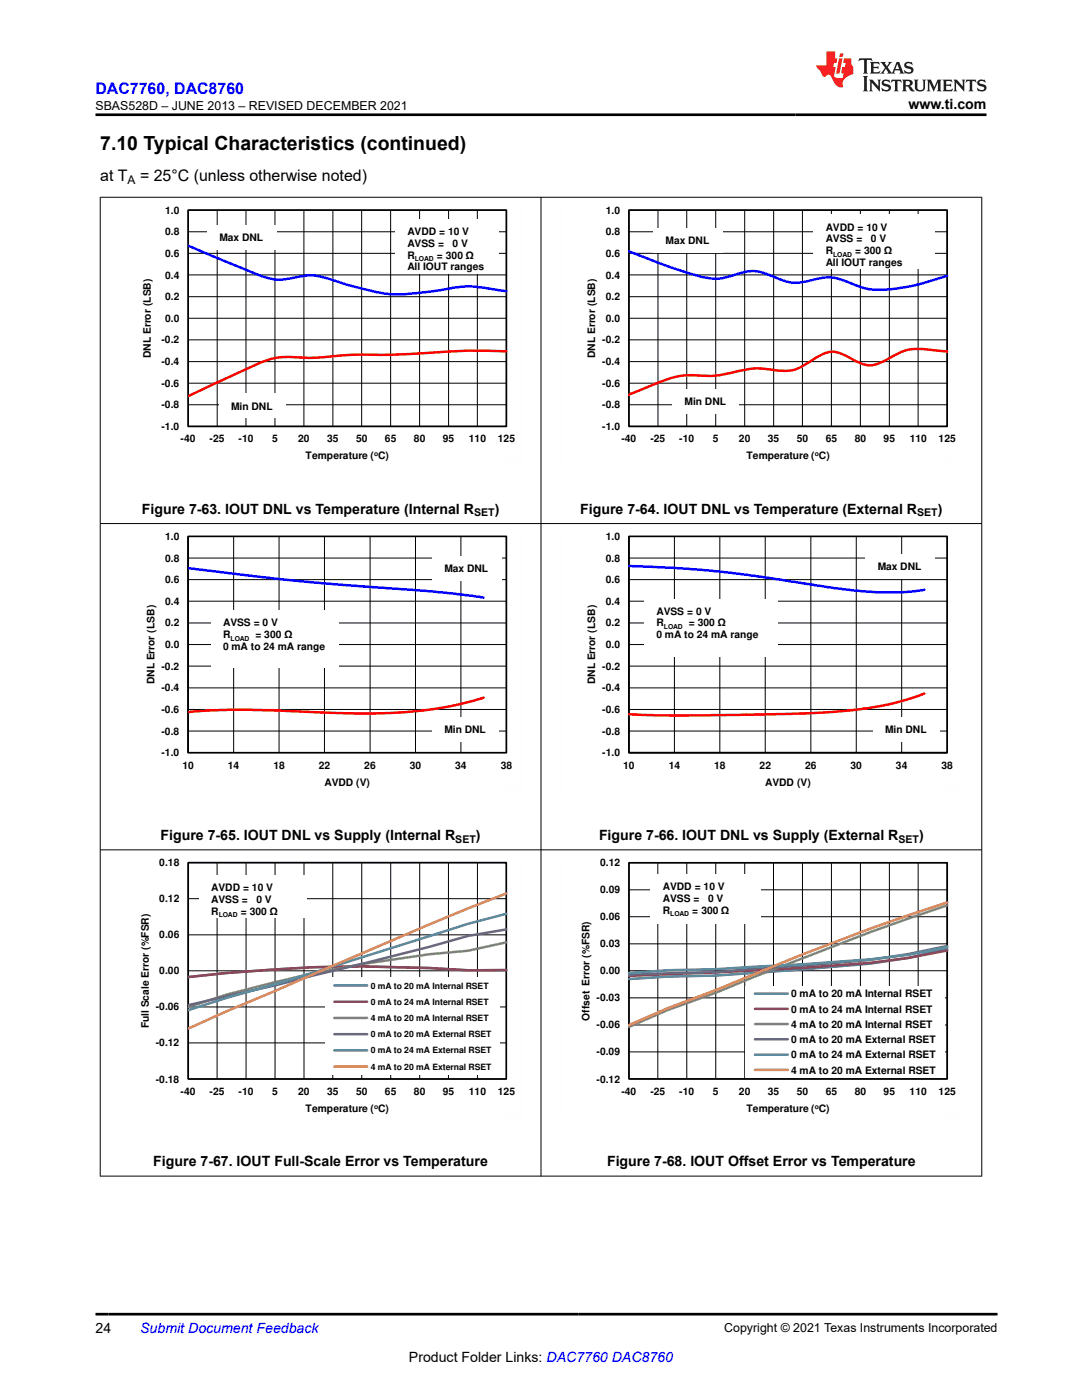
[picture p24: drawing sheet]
<svg xmlns="http://www.w3.org/2000/svg" width="216mm" height="279mm" viewBox="0 0 216 279" stroke-linecap="round" stroke-linejoin="round" font-family="sans-serif">
<defs><g id="words">
<text font-size="3.9" x="20" y="29.9">7.10 Typical Characteristics (continued)</text>
<text font-size="3.2" fill="#00f" x="19" y="18.7">DAC7760, DAC8760</text>
<g font-size="3.2">
<text x="20" y="36.1">at T</text>
<text x="27.9" y="36.1">= 25°C (unless otherwise noted)</text>
</g>
<g font-size="2.8">
<text x="181.3" y="21.8">www.ti.com</text>
<text x="28.3" y="102.5">Figure 7-63. IOUT DNL vs Temperature (Internal R</text>
<text x="98.7" y="102.5">)</text>
<text x="115.8" y="102.5">Figure 7-64. IOUT DNL vs Temperature (External R</text>
<text x="187.1" y="102.5">)</text>
<text x="32" y="167.6">Figure 7-65. IOUT DNL vs Supply (Internal R</text>
<text x="95" y="167.6">)</text>
<text x="119.5" y="167.6">Figure 7-66. IOUT DNL vs Supply (External R</text>
<text x="183.4" y="167.6">)</text>
<text x="30.6" y="232.7">Figure 7-67. IOUT Full-Scale Error vs Temperature</text>
<text x="121.1" y="232.7">Figure 7-68. IOUT Offset Error vs Temperature</text>
<text x="19" y="266.1">24</text>
<text x="81.6" y="271.7">Product Folder Links: DAC7760 DAC8760</text>
</g>
<text font-size="2.8" fill="#00f" x="28" y="266.1">Submit Document Feedback</text>
<g font-size="2.5">
<text x="19" y="21.9">SBAS528D – JUNE 2013 – REVISED DECEMBER 2021</text>
<text x="144.5" y="265.8">Copyright © 2021 Texas Instruments Incorporated</text>
</g>
<text font-size="2.4" x="25.5" y="36.7">A</text>
<g font-size="2.1">
<text x="32.9" y="46.9">0.8</text>
<text x="32.9" y="42.6">1.0</text>
<text x="81.3" y="46.9">AVDD = 10 V</text>
<text x="120.9" y="46.9">0.8</text>
<text x="120.9" y="42.6">1.0</text>
<text x="164.8" y="46">AVDD = 10 V</text>
<text x="32.9" y="51.3">0.6</text>
<text x="43.8" y="48.2">Max DNL</text>
<text x="81.3" y="54">All IOUT ranges</text>
<text x="81.3" y="49.2">AVSS =</text>
<text x="81.3" y="51.6">R</text>
<text x="87.2" y="51.6">= 300 ü</text>
<text x="90.3" y="49.2">0 V</text>
<text x="120.9" y="51.3">0.6</text>
<text x="132.8" y="48.7">Max DNL</text>
<text x="164.8" y="53.1">All IOUT ranges</text>
<text x="164.8" y="48.3">AVSS =</text>
<text x="164.8" y="50.7">R</text>
<text x="170.6" y="50.7">= 300 ü</text>
<text x="173.8" y="48.3">0 V</text>
<text x="32.9" y="59.9">0.2</text>
<text x="32.9" y="55.6">0.4</text>
<text x="120.9" y="59.9">0.2</text>
<text x="120.9" y="55.6">0.4</text>
<text x="32.9" y="64.2">0.0</text>
<text x="120.9" y="64.2">0.0</text>
<text x="30.1" y="71.4" transform="rotate(-90 30.1 71.4)">DNL Error (LSB)</text>
<text x="32.2" y="68.5">-0.2</text>
<text x="118.8" y="71.4" transform="rotate(-90 118.8 71.4)">DNL Error (LSB)</text>
<text x="120.2" y="68.5">-0.2</text>
<text x="32.2" y="77.2">-0.6</text>
<text x="32.2" y="72.9">-0.4</text>
<text x="120.2" y="77.2">-0.6</text>
<text x="120.2" y="72.9">-0.4</text>
<text x="32.2" y="81.5">-0.8</text>
<text x="46.1" y="81.7">Min DNL</text>
<text x="120.2" y="81.5">-0.8</text>
<text x="136.6" y="80.8">Min DNL</text>
<text x="32.2" y="85.8">-1.0</text>
<text x="36" y="88.3">-40</text>
<text x="41.8" y="88.3">-25</text>
<text x="47.6" y="88.3">-10</text>
<text x="54.3" y="88.3">5</text>
<text x="59.5" y="88.3">20</text>
<text x="65.3" y="88.3">35</text>
<text x="71" y="88.3">50</text>
<text x="76.8" y="88.3">65</text>
<text x="82.6" y="88.3">80</text>
<text x="88.4" y="88.3">95</text>
<text x="93.6" y="88.3">110</text>
<text x="99.3" y="88.3">125</text>
<text x="120.2" y="85.8">-1.0</text>
<text x="124" y="88.3">-40</text>
<text x="129.8" y="88.3">-25</text>
<text x="135.5" y="88.3">-10</text>
<text x="142.3" y="88.3">5</text>
<text x="147.4" y="88.3">20</text>
<text x="153.2" y="88.3">35</text>
<text x="159" y="88.3">50</text>
<text x="164.8" y="88.3">65</text>
<text x="170.5" y="88.3">80</text>
<text x="176.3" y="88.3">95</text>
<text x="181.5" y="88.3">110</text>
<text x="187.3" y="88.3">125</text>
<text x="61" y="91.7">Temperature ( C)</text>
<text x="148.9" y="91.7">Temperature ( C)</text>
<text x="32.9" y="107.7">1.0</text>
<text x="94.6" y="103.1">SET</text>
<text x="120.9" y="107.7">1.0</text>
<text x="183" y="103.1">SET</text>
<text x="32.9" y="112.1">0.8</text>
<text x="120.9" y="112.1">0.8</text>
<text x="175.1" y="113.8">Max DNL</text>
<text x="32.9" y="116.4">0.6</text>
<text x="88.7" y="114.2">Max DNL</text>
<text x="120.9" y="116.4">0.6</text>
<text x="32.9" y="125">0.2</text>
<text x="32.9" y="120.7">0.4</text>
<text x="44.5" y="125">AVSS = 0 V</text>
<text x="120.9" y="125">0.2</text>
<text x="120.9" y="120.7">0.4</text>
<text x="131" y="122.7">AVSS = 0 V</text>
<text x="131" y="125">R</text>
<text x="137.5" y="125">= 300 ü</text>
<text x="32.9" y="129.3">0.0</text>
<text x="44.5" y="129.7">0 mA to 24 mA range</text>
<text x="44.5" y="127.4">R</text>
<text x="51" y="127.4">= 300</text>
<text x="56.8" y="127.4">ü</text>
<text x="120.9" y="129.3">0.0</text>
<text x="131" y="127.4">0 mA to 24 mA range</text>
<text x="30.8" y="136.6" transform="rotate(-90 30.8 136.6)">DNL Error (LSB)</text>
<text x="32.2" y="138">-0.4</text>
<text x="32.2" y="133.7">-0.2</text>
<text x="118.8" y="136.6" transform="rotate(-90 118.8 136.6)">DNL Error (LSB)</text>
<text x="120.2" y="138">-0.4</text>
<text x="120.2" y="133.7">-0.2</text>
<text x="32.2" y="142.3">-0.6</text>
<text x="120.2" y="142.3">-0.6</text>
<text x="32.2" y="146.6">-0.8</text>
<text x="88.7" y="146.3">Min DNL</text>
<text x="120.2" y="146.6">-0.8</text>
<text x="176.6" y="146.3">Min DNL</text>
<text x="32.2" y="150.9">-1.0</text>
<text x="36.4" y="153.4">10</text>
<text x="45.5" y="153.4">14</text>
<text x="54.6" y="153.4">18</text>
<text x="63.6" y="153.4">22</text>
<text x="72.7" y="153.4">26</text>
<text x="81.8" y="153.4">30</text>
<text x="90.8" y="153.4">34</text>
<text x="99.9" y="153.4">38</text>
<text x="120.2" y="150.9">-1.0</text>
<text x="124.4" y="153.4">10</text>
<text x="133.4" y="153.4">14</text>
<text x="142.5" y="153.4">18</text>
<text x="151.6" y="153.4">22</text>
<text x="160.6" y="153.4">26</text>
<text x="169.7" y="153.4">30</text>
<text x="178.8" y="153.4">34</text>
<text x="187.9" y="153.4">38</text>
<text x="64.7" y="156.8">AVDD (V)</text>
<text x="152.7" y="156.8">AVDD (V)</text>
<text x="31.8" y="172.9">0.18</text>
<text x="90.8" y="168.2">SET</text>
<text x="119.7" y="172.9">0.12</text>
<text x="179.3" y="168.2">SET</text>
<text x="42.2" y="177.9">AVDD = 10 V</text>
<text x="119.7" y="178.3">0.09</text>
<text x="132.3" y="177.7">AVDD = 10 V</text>
<text x="31.8" y="180.1">0.12</text>
<text x="42.2" y="180.2">AVSS =</text>
<text x="42.2" y="182.6">R</text>
<text x="48" y="182.6">= 300 ü</text>
<text x="51.2" y="180.2">0 V</text>
<text x="119.7" y="183.7">0.06</text>
<text x="132.3" y="180">AVSS =</text>
<text x="132.3" y="182.4">R</text>
<text x="138.1" y="182.4">= 300</text>
<text x="141.3" y="180">0 V</text>
<text x="143.9" y="182.4">ü</text>
<text x="31.8" y="187.3">0.06</text>
<text x="119.7" y="189.1">0.03</text>
<text x="31.8" y="194.5">0.00</text>
<text x="119.7" y="194.5">0.00</text>
<text x="31.1" y="201.7">-0.06</text>
<text x="117.6" y="203.7" transform="rotate(-90 117.6 203.7)">Offset Error (%FSR)</text>
<text x="119" y="199.8">-0.03</text>
<text x="157.9" y="199">0 mA to 20 mA Internal RSET</text>
<text x="157.9" y="202.1">0 mA to 24 mA Internal RSET</text>
<text x="29.7" y="205.2" transform="rotate(-90 29.7 205.2)">Full Scale Error (%FSR)</text>
<text x="31.1" y="208.8">-0.12</text>
<text x="119" y="205.3">-0.06</text>
<text x="157.9" y="205.1">4 mA to 20 mA Internal RSET</text>
<text x="157.9" y="208.2">0 mA to 20 mA External RSET</text>
<text x="119" y="210.6">-0.09</text>
<text x="157.9" y="211.2">0 mA to 24 mA External RSET</text>
<text x="157.9" y="214.2">4 mA to 20 mA External RSET</text>
<text x="31.1" y="216">-0.18</text>
<text x="36" y="218.5">-40</text>
<text x="41.8" y="218.5">-25</text>
<text x="47.6" y="218.5">-10</text>
<text x="54.3" y="218.5">5</text>
<text x="59.5" y="218.5">20</text>
<text x="61" y="221.9">Temperature ( C)</text>
<text x="65.3" y="218.5">35</text>
<text x="71" y="218.5">50</text>
<text x="76.8" y="218.5">65</text>
<text x="82.6" y="218.5">80</text>
<text x="88.4" y="218.5">95</text>
<text x="93.6" y="218.5">110</text>
<text x="99.3" y="218.5">125</text>
<text x="119" y="216">-0.12</text>
<text x="124" y="218.5">-40</text>
<text x="129.8" y="218.5">-25</text>
<text x="135.5" y="218.5">-10</text>
<text x="142.3" y="218.5">5</text>
<text x="147.4" y="218.5">20</text>
<text x="148.9" y="221.9">Temperature ( C)</text>
<text x="153.2" y="218.5">35</text>
<text x="159" y="218.5">50</text>
<text x="164.8" y="218.5">65</text>
<text x="170.5" y="218.5">80</text>
<text x="176.3" y="218.5">95</text>
<text x="181.5" y="218.5">110</text>
<text x="187.3" y="218.5">125</text>
</g>
<g font-size="1.7">
<text x="74" y="197.3">0 mA to 20 mA Internal RSET</text>
<text x="74" y="200.5">0 mA to 24 mA Internal RSET</text>
<text x="74" y="203.8">4 mA to 20 mA Internal RSET</text>
<text x="74" y="207">0 mA to 20 mA External RSET</text>
<text x="74" y="210.2">0 mA to 24 mA External RSET</text>
<text x="74" y="213.5">4 mA to 20 mA External RSET</text>
</g>
<g font-size="1.4">
<text x="82.8" y="52.1">LOAD</text>
<text x="166.2" y="51.2">LOAD</text>
<text x="74.6" y="91">o</text>
<text x="162.6" y="91">o</text>
<text x="132.5" y="125.5">LOAD</text>
<text x="46" y="127.9">LOAD</text>
<text x="43.6" y="183.1">LOAD</text>
<text x="133.8" y="182.9">LOAD</text>
<text x="74.6" y="221.3">o</text>
<text x="162.6" y="221.3">o</text>
</g>
</g></defs>
<g fill="none" stroke="#000" stroke-width=".2">
<path d="M37.6 41.9h63.4v43.2h-63.4zM37.6 59.2h63.4M37.6 54.9h63.4M37.6 50.6h63.4M37.6 46.3h63.4M43.3 41.9v43.2M49.1 41.9v43.2M54.9 41.9v43.2M60.6 41.9v43.2M66.4 41.9v43.2M72.2 41.9v43.2M77.9 41.9v43.2"/>
<path d="M83.7 41.9v43.2M89.5 41.9v43.2M95.2 41.9v43.2M37.6 76.5h63.4M37.6 72.2h63.4M37.6 67.8h63.4M37.6 63.5h63.4M37.6 80.8h63.4"/>
</g>
<path d="M37.5 41.9h63.6v43.2h-63.6z" fill="none" stroke="#000" stroke-width=".33"/>
<path d="M37.5 49l10.6 4.4a23.1 23.1 0 0 0 7.6 2.4l1.7-.1a13.6 13.6 0 0 1 7.7-.2l6 1.8a26.5 26.5 0 0 0 13.7 1l2.6-.3a23.7 23.7 0 0 1 11.9-.1l1.8 .2" fill="none" stroke="#00f" stroke-width=".49"/>
<path d="M101.1 70.1a138.1 138.1 0 0 0-18.9 .5l-3.4 .2a104.2 104.2 0 0 0-14.5 .5l-2.6 .1a26.9 26.9 0 0 0-7.7 .3l-3.3 1.2-13.2 6.2" fill="none" stroke="#f00" stroke-width=".49"/>
<path d="M24 40.9h80v52.3h-80z" fill="none" stroke="#fefefe" stroke-width=".2" stroke-dasharray=".4 .1" stroke-linecap="butt"/>
<g fill="#fff">
<path d="M78.8 43.7h20.6v10.9h-20.6z" fill-rule="evenodd"/>
<path d="M41.3 45h13.8v4.9h-13.8z" fill-rule="evenodd"/>
<path d="M43.7 78.6h13.3v4.8h-13.3z" fill-rule="evenodd"/>
</g>
<g fill="none" stroke="#000" stroke-width=".2">
<path d="M125.5 41.9h63.5v43.2h-63.5zM125.5 59.2h63.5M125.5 54.9h63.5M125.5 50.6h63.5M125.5 46.3h63.5M131.3 41.9v43.2M137 41.9v43.2M142.8 41.9v43.2M148.6 41.9v43.2M154.4 41.9v43.2M160.1 41.9v43.2M165.9 41.9v43.2"/>
<path d="M171.7 41.9v43.2M177.5 41.9v43.2M183.2 41.9v43.2M125.5 76.5h63.5M125.5 72.2h63.5M125.5 67.8h63.5M125.5 63.5h63.5M125.5 80.8h63.5"/>
</g>
<path d="M125.5 41.9h63.5v43.2h-63.5z" fill="none" stroke="#000" stroke-width=".33"/>
<path d="M125.5 50.2a105.5 105.5 0 0 0 15.6 5.3 10.3 10.3 0 0 0 6-.8 7.9 7.9 0 0 1 6.8 .3 9.6 9.6 0 0 0 7.7 1 9.6 9.6 0 0 1 7.7 .3 15.3 15.3 0 0 0 10.3 1.2 54.4 54.4 0 0 0 9.4-2.4" fill="none" stroke="#00f" stroke-width=".49"/>
<path d="M189 70.1h-.9a25.6 25.6 0 0 0-6.8-.3 22.8 22.8 0 0 0-5.1 2.4 5.1 5.1 0 0 1-5.7-.3l-1.5-.8a5 5 0 0 0-6.2 .3l-.7 .5a8.6 8.6 0 0 1-7.3 2 16.4 16.4 0 0 0-8.6 .4 21.4 21.4 0 0 1-8.4 .6 23.9 23.9 0 0 0-9.4 2.7l-2.9 1.1" fill="none" stroke="#f00" stroke-width=".49"/>
<path d="M111.9 40.9h80v52.3h-80z" fill="none" stroke="#fefefe" stroke-width=".2" stroke-dasharray=".4 .1" stroke-linecap="butt"/>
<g fill="#fff">
<path d="M130.4 45.6h13.8v4.8h-13.8z" fill-rule="evenodd"/>
<path d="M162.3 42.8h24.2v10.9h-24.2z" fill-rule="evenodd"/>
<path d="M134.1 77.7h13.4v4.8h-13.4z" fill-rule="evenodd"/>
</g>
<g fill="none" stroke="#000" stroke-width=".2">
<path d="M37.6 107.1h63.4v43.1h-63.4zM37.6 120h63.4M37.6 115.7h63.4M37.6 111.4h63.4M46.6 107.1v43.1M55.7 107.1v43.1M64.7 107.1v43.1M73.8 107.1v43.1M82.9 107.1v43.1M92 107.1v43.1M37.6 137.3h63.4M37.6 132.9h63.4"/>
<path d="M37.6 128.6h63.4M37.6 124.3h63.4M37.6 145.9h63.4M37.6 141.6h63.4"/>
</g>
<path d="M37.5 107h63.5v43.2h-63.5zM37.5 107v43.2" fill="none" stroke="#000" stroke-width=".33"/>
<path d="M37.5 113.4l21.8 2.5 26.9 2.1 10.3 1.3" fill="none" stroke="#0000fa" stroke-width=".49"/>
<path d="M96.5 139.2l-4.8 1.3-5.2 1-3.8 .5-4.8 .3h-9.3l-18.4-.6h-6.4l-6.3 .4" fill="none" stroke="#f00" stroke-width=".49"/>
<path d="M24 106h80v52.3h-80z" fill="none" stroke="#fefefe" stroke-width=".2" stroke-dasharray=".4 .1" stroke-linecap="butt"/>
<g fill="#fff">
<path d="M86.2 111.1h13.8v4.8h-13.8z" fill-rule="evenodd"/>
<path d="M86.2 143.2h13.4v4.8h-13.4z" fill-rule="evenodd"/>
<path d="M42.1 121.9h25.4v11.4h-25.4z" fill-rule="evenodd"/>
</g>
<g fill="none" stroke="#000" stroke-width=".2">
<path d="M125.5 120h63.5M125.5 115.7h63.5M125.5 111.4h63.5M125.5 107.1h63.5v43.1M134.6 107.1v43.1M143.6 107.1v43.1M152.7 107.1v43.1M161.8 107.1v43.1M170.9 107.1v43.1M179.9 107.1v43.1M125.5 137.3h63.5M125.5 132.9h63.5"/>
<path d="M125.5 128.6h63.5M125.5 124.3h63.5M125.5 145.9h63.5M125.5 141.6h63.5"/>
</g>
<path d="M125.5 107h63.5v43.2h-63.5zM125.5 107v43.2h63.5" fill="none" stroke="#000" stroke-width=".33"/>
<path d="M125.5 113l9.5 .4 9.3 .7 8.9 1.2 13.4 2.1 6.9 .7 5.7 .1 2.6-.1 2.6-.4" fill="none" stroke="#0000fa" stroke-width=".49"/>
<path d="M184.4 138.4l-4.5 1.5-3.6 .9-4.7 .8-5.5 .5-9.6 .4-14.8 .3h-8.1l-8.1-.2" fill="none" stroke="#f00" stroke-width=".49"/>
<path d="M111.9 106h80v52.3h-80z" fill="none" stroke="#fefefe" stroke-width=".2" stroke-dasharray=".4 .1" stroke-linecap="butt"/>
<g fill="#fff">
<path d="M172.7 110.6h13.8v4.8h-13.8z" fill-rule="evenodd"/>
<path d="M174.2 143.2h13.3v4.8h-13.3z" fill-rule="evenodd"/>
<path d="M128.5 119.5h26.7v11.5h-26.7z" fill-rule="evenodd"/>
</g>
<g fill="none" stroke="#000" stroke-width=".2">
<path d="M37.5 172.2h63.5v43.2h-63.5zM37.5 179.4h63.5M43.3 172.2v43.2M49.1 172.2v43.2M54.9 172.2v43.2M60.7 172.2v43.2M66.4 172.2v43.2M72.2 172.2v43.2M78 172.2v43.2M83.7 172.2v43.2M89.5 172.2v43.2M95.3 172.2v43.2"/>
<path d="M37.5 193.7h63.5M37.5 186.6h63.5M37.5 208.1h63.5M37.5 201h63.5"/>
</g>
<path d="M37.6 172.2h63.4v43.1h-63.4z" fill="none" stroke="#000" stroke-width=".33"/>
<path d="M101 193.6h-7.6a283.8 283.8 0 0 0-55.8 1.4" fill="none" stroke="#406ea5" stroke-width=".49"/>
<path d="M101 193.6h-7.6a283.8 283.8 0 0 0-55.8 1.4" fill="none" stroke="#a7423f" stroke-width=".49"/>
<path d="M101 188.1l-7.6 1.6a237.7 237.7 0 0 0-55.8 11.3" fill="none" stroke="#85a349" stroke-width=".49"/>
<path d="M101 185.5l-7.6 1.3-7.7 2.2-30.8 7.7-17.3 3.9" fill="none" stroke="#6d538c" stroke-width=".49"/>
<path d="M101 182.4l-7.6 2-7.7 2.4a1006 1006 0 0 1-40.4 12.3l-7.7 2.5" fill="none" stroke="#3c95ad" stroke-width=".49"/>
<path d="M101 178.3l-15.3 6.2-40.4 17.3-7.7 3.5" fill="none" stroke="#da8037" stroke-width=".49"/>
<path d="M64.9 195.1h34.9v19.4h-34.9z" fill-rule="evenodd" fill="#fff"/>
<path d="M66.7 196.7h6.6" fill="none" stroke="#406ea5" stroke-width=".49"/>
<path d="M66.7 199.9h6.6" fill="none" stroke="#a7423f" stroke-width=".49"/>
<path d="M66.7 203.2h6.6" fill="none" stroke="#85a349" stroke-width=".49"/>
<path d="M66.7 206.4h6.6" fill="none" stroke="#6d538c" stroke-width=".49"/>
<path d="M66.7 209.6h6.6" fill="none" stroke="#3c95ad" stroke-width=".49"/>
<path d="M66.7 212.9h6.6" fill="none" stroke="#da8037" stroke-width=".49"/>
<path d="M24 171.1h80v52.3h-80z" fill="none" stroke="#fefefe" stroke-width=".2" stroke-dasharray=".4 .1" stroke-linecap="butt"/>
<path d="M39.7 174.7h21.5v8.5h-21.5z" fill-rule="evenodd" fill="#fff"/>
<g fill="none" stroke="#000" stroke-width=".2">
<path d="M125.5 172.2h63.5v43.1h-63.5zM125.5 177.6h63.5M131.3 172.2v43.1M137 172.2v43.1M142.8 172.2v43.1M148.6 172.2v43.1M154.3 172.2v43.1M160.1 172.2v43.1M165.9 172.2v43.1M171.7 172.2v43.1M177.5 172.2v43.1M183.2 172.2v43.1"/>
<path d="M125.5 199.1h63.5M125.5 193.7h63.5M125.5 188.4h63.5M125.5 182.9h63.5M125.5 209.9h63.5M125.5 204.6h63.5"/>
</g>
<path d="M125.5 172.2h63.5v43.1h-63.5z" fill="none" stroke="#000" stroke-width=".33"/>
<path d="M189 189.4l-7.7 1.8-7.7 1.1-13.5 1.2-17.3 1.2-9.6 .2-7.7 .5" fill="none" stroke="#406ea5" stroke-width=".49"/>
<path d="M189 189.7l-7.7 1.5-7.7 1a1126.3 1126.3 0 0 1-48.1 2.6" fill="none" stroke="#a7423f" stroke-width=".49"/>
<path d="M189 180.7l-7.7 2.6a1119.4 1119.4 0 0 0-38.5 14.8l-9.6 3.5-7.7 3.3" fill="none" stroke="#85a349" stroke-width=".49"/>
<path d="M189 188.8l-7.7 1.6-7.7 1.2-13.5 1.1-9.6 .6-7.7 .7-17.3 .5" fill="none" stroke="#6d538c" stroke-width=".49"/>
<path d="M189 189l-7.7 1.6-7.7 .9-13.5 .9-17.3 1-9.6 .2-7.7 .6" fill="none" stroke="#3c95ad" stroke-width=".49"/>
<path d="M189 180.1a486.7 486.7 0 0 0-46.2 17.5l-9.6 3.6-7.7 3.4" fill="none" stroke="#da8037" stroke-width=".49"/>
<path d="M148.7 196.8h39.8v18.3h-39.8z" fill-rule="evenodd" fill="#fff"/>
<path d="M150.6 198.3h6.6" fill="none" stroke="#406ea5" stroke-width=".49"/>
<path d="M150.6 201.3h6.6" fill="none" stroke="#a7423f" stroke-width=".49"/>
<path d="M150.6 204.4h6.6" fill="none" stroke="#85a349" stroke-width=".49"/>
<path d="M150.6 207.4h6.6" fill="none" stroke="#6d538c" stroke-width=".49"/>
<path d="M150.6 210.5h6.6" fill="none" stroke="#3c95ad" stroke-width=".49"/>
<path d="M150.6 213.5h6.6" fill="none" stroke="#da8037" stroke-width=".49"/>
<path d="M111.9 171.1h80v52.3h-80z" fill="none" stroke="#fefefe" stroke-width=".2" stroke-dasharray=".4 .1" stroke-linecap="butt"/>
<path d="M129.8 174.5h22v9.9h-22z" fill-rule="evenodd" fill="#fff"/>
<path d="M19.9 39.4h176.1M20 39.3v195.5M107.9 39.3v195.5M195.9 39.3v195.5M19.9 104.5h176.1M19.9 169.6h176.1M19.9 234.7h176.1" fill="none" stroke="#000" stroke-width=".2"/>
<path d="M171.5 11.6l-.2 .6 .5-.2h.6v.1v2.2l-.2 .4h1l-.2-.4v-2.2v-.1h.5l.5 .2-.1-.6zM173.6 12.4l.2 .3v1.6l-.2 .4h1.9l.1-.6a1.08 1.08 0 0 1-1.3 .2v-.7h.6l.4 .2v-.7l-.4 .2h-.6v-.5l.2-.2a1 1 0 0 1 1 .3l-.1-.5zM175.7 12.4l.9 1.1-1 1.2h.9l-.2-.2 .5-.8 .4 .8-.2 .2h1.6l-.2-.2 .2-.5h.9l.1 .5-.1 .2h.9l-.2-.4-.8-1.9h-.5l-.9 2.1-.9-1.1 .9-1h-.8l.2 .2-.4 .6-.4-.6 .2-.2zM179 12.8l.4 1h-.7zM180.7 12.5a.65 .65 0 0 0-.2 .7 .65 .65 0 0 0 .6 .5l.6 .1 .1 .3a.79 .79 0 0 1-.7 .4 .79 .79 0 0 1-.7-.5l.1 .7 .2-.1a.93 .93 0 0 0 1.1 0 .93 .93 0 0 0 .4-.9 1.46 1.46 0 0 0-1.2-.6l-.1-.3a1.09 1.09 0 0 1 1.2 .2l-.2-.6-.1 .1-.5-.2zM172.2 15.2l.2 .4v2.2l-.2 .4h1l-.2-.4v-2.2l.2-.4zM173.4 15.9l.2 .4v1.5l-.2 .4h.8l-.3-.4 .1-1.3 1.6 1.8v-2l.2-.4h-.7l.1 .2 .1 1.1-1.2-1.3zM176.2 16a.65 .65 0 0 0-.2 .8 .65 .65 0 0 0 .6 .4l.6 .2 .1 .2a.79 .79 0 0 1-.7 .4 .79 .79 0 0 1-.7-.5l.1 .7 .2-.1a.93 .93 0 0 0 1.1 .1 .93 .93 0 0 0 .4-1 1.46 1.46 0 0 0-1.2-.5l-.1-.4a1.09 1.09 0 0 1 1.2 .2l-.1-.6-.2 .1-.5-.1zM177.9 15.9l-.1 .6a.63 .63 0 0 1 .8-.3v1.6l-.3 .4h1l-.2-.4v-1.6a.66 .66 0 0 1 .8 .3l-.1-.6zM180 15.9l.2 .4v1.5l-.2 .4h1l-.2-.2-.1-.7h.5l.1 .2a.79 .79 0 0 0 1.2 .6l-1-.9a.61 .61 0 0 0 .6-.6 .61 .61 0 0 0-.5-.7zM180.8 16.2h.1a.47 .47 0 0 1 .5 .1 .47 .47 0 0 1 .1 .5l-.1 .1-.7 .1zM182.3 15.9l.2 .2a2.27 2.27 0 0 0 .4 2 1.04 1.04 0 0 0 1.7-.7v-1.3l.2-.2h-.8l.2 .4v1.1a.6 .6 0 0 1-.6 .6 .6 .6 0 0 1-.6-.6v-1.1l.3-.4zM184.9 15.9l.2 .4v1.5l-.2 .4h.8l-.3-.4v-1.4l.9 1.9 .9-1.9v1.4l-.3 .4h1l-.2-.4v-1.5l.2-.4h-.8l-.7 1.5-.6-1.5zM188.1 15.9l.2 .4v1.5l-.2 .4h1.9l.1-.6a1.09 1.09 0 0 1-1.3 .2v-.7h.6l.4 .2v-.6l-.4 .2h-.6v-.6l.2-.1a1.01 1.01 0 0 1 1 .3l-.1-.6zM190.2 15.9l.3 .4v1.5l-.3 .4h.8l-.2-.4v-1.3l1.6 1.8v-2l.2-.4h-.7l.2 .2v1.1l-1.2-1.3zM192.8 15.9l-.1 .6a.63 .63 0 0 1 .8-.3v1.6l-.3 .4h1l-.2-.4v-1.6a.66 .66 0 0 1 .8 .3l-.1-.6zM195.2 16a.65 .65 0 0 0-.2 .8 .65 .65 0 0 0 .6 .4l.6 .2 .2 .2a.79 .79 0 0 1-.7 .4 .79 .79 0 0 1-.7-.5l.1 .7 .2-.1a.93 .93 0 0 0 1 .1 .93 .93 0 0 0 .5-1 1.46 1.46 0 0 0-1.3-.5v-.4a1.09 1.09 0 0 1 1.2 .2l-.2-.6-.2 .1-.5-.1z" fill="#231f20"/>
<path d="M164.9 10.3v2.7h-2l.1 .4 .8 1a.95 .95 0 0 0 1 .9 .59 .59 0 0 1 .5-.4 .59 .59 0 0 1 .5 .3l.4 .8a1.59 1.59 0 0 0 2.1 1.4 1.61 1.61 0 0 1 1-2.3l1-.3-.1-1.5a1.59 1.59 0 0 1-.3-1.7h-1.5l-.2 .9h.6l-.2 .9h-.5l-.2 .9v.3l.4 .1-.1 .9h-.7a.73 .73 0 0 1-1-.7l.3-1.5h-.5l.1-.9h.5l.2-.9h-.5v-1.3zM167.4 11.6l-.6 3.1h.7l.6-3.1zM167.6 10.7l-.1 .6h.7l.1-.6z" fill="#ed1c24"/>
<path d="M19 22.9h177.8M19 262.3h180" fill="none" stroke="#000" stroke-width=".53"/>
<use href="#words"/>
</svg>
